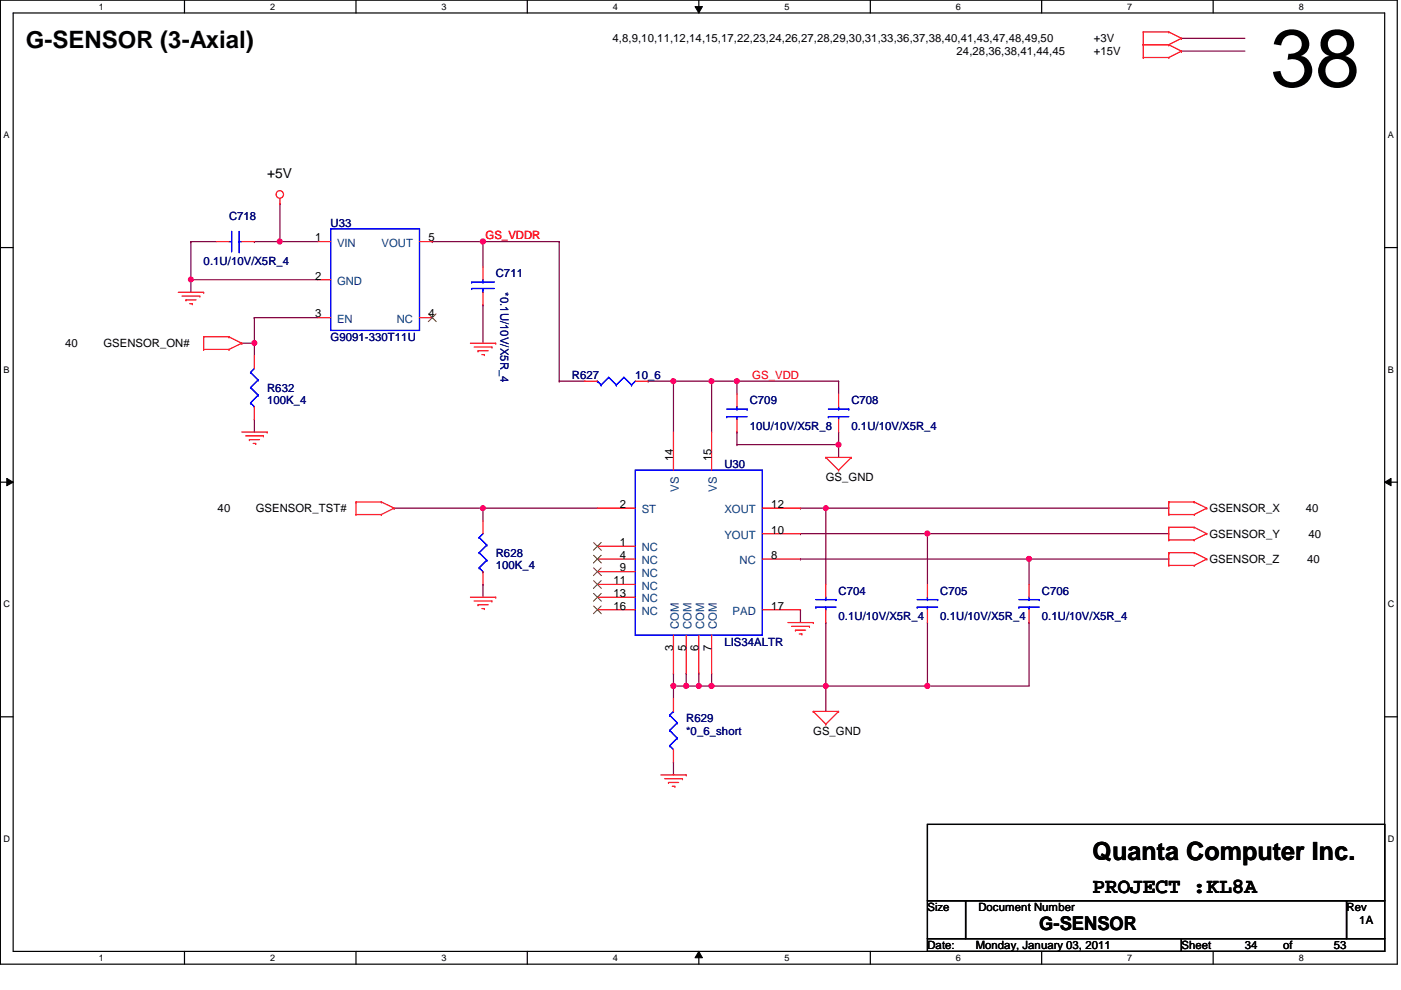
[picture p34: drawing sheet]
<svg xmlns="http://www.w3.org/2000/svg" width="297mm" height="210mm" viewBox="0 0 297 210" stroke-linecap="round" stroke-linejoin="round" font-family="sans-serif">
<defs><g id="words">
<text font-size="17.2" x="269.3" y="18.3">38</text>
<text font-size="5.3" x="231.6" y="182.4">Quanta Computer Inc.</text>
<text font-size="5.1" x="5.5" y="10.2">G-SENSOR (3-Axial)</text>
<text font-size="4.6" x="231.6" y="189.4">PROJECT :KL8A</text>
<text font-size="4" x="220.3" y="197.1">G-SENSOR</text>
<text font-size="2.9" x="56.6" y="37.7">+5V</text>
<g font-size="2.4">
<text x="129.9" y="9">4,8,9,10,11,12,14,15,17,22,23,24,26,27,28,29,30,31,33,36,37,38,40,41,43,47,48,49,50</text>
<text x="202.8" y="11.7">24,28,36,38,41,44,45</text>
<text x="231.9" y="11.7">+15V</text>
<text x="231.9" y="9">+3V</text>
<text x="66.8" y="51.2">1</text>
<text x="90.8" y="51.2">5</text>
<text x="66.8" y="59.3">2</text>
<text x="66.8" y="67.3">3</text>
<text x="90.8" y="67.3">4</text>
<text x="13.8" y="73.6">40</text>
<text x="21.9" y="73.6">GSENSOR_ON#</text>
<text x="142.7" y="97.8" transform="rotate(-90 142.7 97.8)">14</text>
<text x="150.8" y="97.8" transform="rotate(-90 150.8 97.8)">15</text>
<text x="175.1" y="101.9">GS_GND</text>
<text x="131.4" y="107.7">2</text>
<text x="163.5" y="107.7">12</text>
<text x="46.1" y="108.6">40</text>
<text x="54.2" y="108.6">GSENSOR_TST#</text>
<text x="163.5" y="113.1">10</text>
<text x="256.4" y="108.6">GSENSOR_X</text>
<text x="276.9" y="108.6">40</text>
<text x="131.4" y="115.8">1</text>
<text x="131.4" y="118.5">4</text>
<text x="163.5" y="118.5">8</text>
<text x="256.4" y="114">GSENSOR_Y</text>
<text x="256.4" y="119.4">GSENSOR_Z</text>
<text x="277.2" y="119.4">40</text>
<text x="277.4" y="114">40</text>
<text x="130.1" y="123.9">11</text>
<text x="131.4" y="121.2">9</text>
<text x="130.1" y="126.6">13</text>
<text x="130.1" y="129.2">16</text>
<text x="163.5" y="129.2">17</text>
<text x="142.7" y="137.9" transform="rotate(-90 142.7 137.9)">3</text>
<text x="145.5" y="137.9" transform="rotate(-90 145.5 137.9)">5</text>
<text x="148.1" y="137.9" transform="rotate(-90 148.1 137.9)">6</text>
<text x="150.8" y="137.9" transform="rotate(-90 150.8 137.9)">7</text>
<text x="172.4" y="155.7">GS_GND</text>
<text x="196.6" y="193.2">Size</text>
<text x="207.4" y="193.2">Document Number</text>
<text x="285.5" y="193.2">Rev</text>
<text x="288.2" y="195.8">1A</text>
<text x="196.6" y="201.2">Date:</text>
<text x="206.9" y="201.2">Monday, January 03, 2011</text>
<text x="250.5" y="201.2">Sheet</text>
<text x="263.9" y="201.2">34</text>
<text x="272" y="201.2">of</text>
<text x="282.8" y="201.2">53</text>
</g>
<g font-size="2.4" fill="#000080">
<text x="48.6" y="46.7">C718</text>
<text x="70.1" y="48">U33</text>
<text x="43.2" y="56.1">0.1U/10V/X5R_4</text>
<text x="105.1" y="58.8">C711</text>
<text x="106.1" y="62" transform="rotate(90 106.1 62)">*0.1U/10V/X5R_4</text>
<text x="70.1" y="72.3">G9091-330T11U</text>
<text x="56.6" y="83">R632</text>
<text x="121.2" y="80.3">R627</text>
<text x="134.7" y="80.3">10_6</text>
<text x="56.6" y="85.7">100K_4</text>
<text x="159" y="85.7">C709</text>
<text x="180.5" y="85.7">C708</text>
<text x="159" y="91.1">10U/10V/X5R_8</text>
<text x="180.5" y="91.1">0.1U/10V/X5R_4</text>
<text x="153.6" y="99.2">U30</text>
<text x="105.1" y="118">R628</text>
<text x="105.1" y="120.7">100K_4</text>
<text x="177.8" y="126.1">C704</text>
<text x="177.8" y="131.5">0.1U/10V/X5R_4</text>
<text x="199.3" y="126.1">C705</text>
<text x="199.3" y="131.5">0.1U/10V/X5R_4</text>
<text x="220.9" y="126.1">C706</text>
<text x="220.9" y="131.5">0.1U/10V/X5R_4</text>
<text x="153.6" y="136.9">LIS34ALTR</text>
<text x="145.5" y="153">R629</text>
<text x="145.5" y="155.7">*0_6_short</text>
</g>
<g font-size="2.4" fill="#004080">
<text x="71.5" y="52.3">VIN</text>
<text x="80.9" y="52.3">VOUT</text>
<text x="71.5" y="60.4">GND</text>
<text x="71.5" y="68.5">EN</text>
<text x="84.1" y="68.5">NC</text>
<text x="143.9" y="104.3" transform="rotate(-90 143.9 104.3)">VS</text>
<text x="152" y="104.3" transform="rotate(-90 152 104.3)">VS</text>
<text x="136.1" y="108.8">ST</text>
<text x="153.6" y="108.8">XOUT</text>
<text x="136.1" y="116.9">NC</text>
<text x="136.1" y="119.6">NC</text>
<text x="153.6" y="114.3">YOUT</text>
<text x="156.8" y="119.6">NC</text>
<text x="136.1" y="122.3">NC</text>
<text x="136.1" y="125">NC</text>
<text x="136.1" y="127.7">NC</text>
<text x="136.1" y="130.4">NC</text>
<text x="155.3" y="130.4">PAD</text>
<text x="143.9" y="133.3" transform="rotate(-90 143.9 133.3)">COM</text>
<text x="146.6" y="133.3" transform="rotate(-90 146.6 133.3)">COM</text>
<text x="149.3" y="133.3" transform="rotate(-90 149.3 133.3)">COM</text>
<text x="152" y="133.3" transform="rotate(-90 152 133.3)">COM</text>
</g>
<g font-size="2.4" fill="#f00">
<text x="103" y="50.7">GS_VDDR</text>
<text x="159.5" y="80.3">GS_VDD</text>
</g>
<g font-size="1.9">
<text x="21" y="2">1</text>
<text x="57.3" y="2">2</text>
<text x="93.6" y="2">3</text>
<text x="130" y="2">4</text>
<text x="166.3" y="2">5</text>
<text x="202.7" y="2">6</text>
<text x="239" y="2">7</text>
<text x="275.4" y="2">8</text>
<text x=".8" y="29.3">A</text>
<text x="294.3" y="29.3">A</text>
<text x=".8" y="79">B</text>
<text x="294.3" y="79">B</text>
<text x=".8" y="128.8">C</text>
<text x="294.3" y="128.8">C</text>
<text x=".8" y="178.5">D</text>
<text x="294.3" y="178.5">D</text>
<text x="21" y="203.7">1</text>
<text x="57.3" y="203.7">2</text>
<text x="93.6" y="203.7">3</text>
<text x="130" y="203.7">4</text>
<text x="166.3" y="203.7">5</text>
<text x="202.7" y="203.7">6</text>
<text x="239" y="203.7">7</text>
<text x="275.4" y="203.7">8</text>
</g>
</g></defs>
<path d="M.1 0h296.1v204.4h-296.1zM2.8 2.8h290.8v198.9h-290.8z" fill="none" stroke="#000" stroke-width=".25"/>
<g fill="#fff">
<path d="M21 .3h1v2.2h-1z"/>
<path d="M21 202h1v2.1h-1z"/>
</g>
<path d="M39.1 0v2.8M39.1 201.7v2.7" fill="none" stroke="#000" stroke-width=".25"/>
<g fill="#fff">
<path d="M57.3 .3h1v2.2h-1z"/>
<path d="M57.3 202h1v2.1h-1z"/>
</g>
<path d="M75.5 0v2.8M75.5 201.7v2.7" fill="none" stroke="#000" stroke-width=".25"/>
<g fill="#fff">
<path d="M93.6 .3h1.1v2.2h-1.1z"/>
<path d="M93.6 202h1.1v2.1h-1.1z"/>
</g>
<path d="M111.8 0v2.8M111.8 201.7v2.7" fill="none" stroke="#000" stroke-width=".25"/>
<g fill="#fff">
<path d="M130 .3h1v2.2h-1z"/>
<path d="M130 202h1v2.1h-1z"/>
</g>
<path d="M148.2 0v2.8M148.2 201.7v2.7" fill="none" stroke="#000" stroke-width=".25"/>
<path d="M147.4 1.4h1.5l-.7 1.4zM148.2 201.7l.7 1.4h-1.5z" fill="#000"/>
<path d="M147.4 1.4h1.5l-.7 1.4zM148.2 201.7l.7 1.4h-1.5z" fill="none" stroke="#000" stroke-width=".21"/>
<g fill="#fff">
<path d="M166.3 .3h1.1v2.2h-1.1z"/>
<path d="M166.3 202h1.1v2.1h-1.1z"/>
</g>
<path d="M184.5 0v2.8M184.5 201.7v2.7" fill="none" stroke="#000" stroke-width=".25"/>
<g fill="#fff">
<path d="M202.7 .3h1v2.2h-1z"/>
<path d="M202.7 202h1v2.1h-1z"/>
</g>
<path d="M220.8 0v2.8M220.8 201.7v2.7" fill="none" stroke="#000" stroke-width=".25"/>
<g fill="#fff">
<path d="M239 .3h1.1v2.2h-1.1z"/>
<path d="M239 202h1.1v2.1h-1.1z"/>
</g>
<path d="M257.2 0v2.8M257.2 201.7v2.7" fill="none" stroke="#000" stroke-width=".25"/>
<g fill="#fff">
<path d="M275.4 .3h1v2.2h-1z"/>
<path d="M275.4 202h1v2.1h-1z"/>
<path d="M.8 27.6h1.2v2.1h-1.2z"/>
<path d="M294.3 27.6h1.2v2.1h-1.2z"/>
<path d="M.8 77.3h1.2v2.2h-1.2z"/>
<path d="M294.3 77.3h1.2v2.2h-1.2z"/>
</g>
<path d="M.1 52.5h2.7M293.6 52.5h2.7" fill="none" stroke="#000" stroke-width=".25"/>
<g fill="#fff">
<path d="M.8 127.1h1.3v2.1h-1.3z"/>
<path d="M294.3 127.1h1.3v2.1h-1.3z"/>
</g>
<path d="M.1 102.2h2.7M293.6 102.2h2.7" fill="none" stroke="#000" stroke-width=".25"/>
<path d="M1.4 101.4l1.4 .8-1.4 .8zM293.6 102.2l1.3-.8v1.6z" fill="#000"/>
<path d="M1.4 101.4l1.4 .8-1.4 .8zM293.6 102.2l1.3-.8v1.6z" fill="none" stroke="#000" stroke-width=".21"/>
<g fill="#fff">
<path d="M.8 176.8h1.3v2.1h-1.3z"/>
<path d="M294.3 176.8h1.3v2.1h-1.3z"/>
</g>
<path d="M.1 152h2.7M293.6 152h2.7" fill="none" stroke="#000" stroke-width=".25"/>
<path d="M156.2 80.8h.1M156.2 80.8v2.7M177.8 80.8h.1M177.8 80.8v2.7M175.1 145.5h.1M175.1 145.5h21.5" fill="none" stroke="#800040" stroke-width=".25"/>
<circle cx="175.1" cy="145.4" r=".52" fill="#f0f"/>
<circle cx="175.1" cy="145.4" r=".52" fill="none" stroke="#f0f" stroke-width=".25"/>
<path d="M175.1 107.7h.1M175.1 107.7v16.2M169.7 129.3h.1M169.7 129.3v2.7M196.6 132h.1M196.6 132v13.5M150.9 145.5h.1M150.9 145.5h24.2M196.6 145.5h.1M196.6 145.5h21.6" fill="none" stroke="#800040" stroke-width=".25"/>
<circle cx="196.6" cy="145.4" r=".54" fill="#f0f"/>
<circle cx="196.6" cy="145.4" r=".54" fill="none" stroke="#f0f" stroke-width=".25"/>
<path d="M142.8 80.8h.1M142.8 80.8v10.8M102.4 107.7h.1M102.4 107.7v2.7M196.6 113.2h.1M196.6 113.2v10.7M150.9 142.7h.1M150.9 142.7v2.8" fill="none" stroke="#800040" stroke-width=".25"/>
<circle cx="150.8" cy="145.4" r=".54" fill="#f0f"/>
<circle cx="150.8" cy="145.4" r=".54" fill="none" stroke="#f0f" stroke-width=".25"/>
<path d="M102.4 107.7h.1M102.4 107.7h24.3M145.5 142.7h.1M145.5 142.7v2.8" fill="none" stroke="#800040" stroke-width=".25"/>
<circle cx="102.4" cy="107.7" r=".52" fill="#f0f"/>
<circle cx="102.4" cy="107.7" r=".52" fill="none" stroke="#f0f" stroke-width=".25"/>
<path d="M150.9 80.8h.1M150.9 80.8v10.8M156.2 91.6h.1M156.2 91.6v2.7M148.2 142.7h.1M148.2 142.7v2.8M175.1 145.5h.1M175.1 145.5v5.3M142.8 161.6h.1M142.8 161.6v2.7" fill="none" stroke="#800040" stroke-width=".25"/>
<circle cx="150.9" cy="80.8" r=".52" fill="#f0f"/>
<circle cx="150.9" cy="80.8" r=".52" fill="none" stroke="#f0f" stroke-width=".25"/>
<path d="M142.8 142.7h.1M142.8 145.5h.1M142.8 142.7v2.8M142.8 145.5h2.7" fill="none" stroke="#800040" stroke-width=".25"/>
<circle cx="142.8" cy="145.4" r=".54" fill="#f0f"/>
<circle cx="142.8" cy="145.4" r=".54" fill="none" stroke="#f0f" stroke-width=".25"/>
<path d="M156.2 80.8h.1M156.2 80.8h21.6M175.1 132h.1M175.1 132v13.5M142.8 145.5h.1M142.8 145.5v2.6" fill="none" stroke="#800040" stroke-width=".25"/>
<circle cx="156.2" cy="80.8" r=".52" fill="#f0f"/>
<circle cx="156.2" cy="80.8" r=".52" fill="none" stroke="#f0f" stroke-width=".25"/>
<path d="M150.9 80.8h.1M150.9 80.8h5.3M196.6 113.2h.1M196.6 113.2h51.2" fill="none" stroke="#800040" stroke-width=".25"/>
<circle cx="196.6" cy="113.1" r=".52" fill="#f0f"/>
<circle cx="196.6" cy="113.1" r=".52" fill="none" stroke="#f0f" stroke-width=".25"/>
<path d="M156.2 94.3h.1M156.2 94.3h21.6" fill="none" stroke="#800040" stroke-width=".25"/>
<circle cx="177.8" cy="94.3" r=".52" fill="#f0f"/>
<circle cx="177.8" cy="94.3" r=".52" fill="none" stroke="#f0f" stroke-width=".25"/>
<path d="M142.8 80.8h.1M142.8 80.8h8.1M177.8 91.6h.1M177.8 91.6v2.7" fill="none" stroke="#800040" stroke-width=".25"/>
<circle cx="142.8" cy="80.8" r=".52" fill="#f0f"/>
<circle cx="142.8" cy="80.8" r=".52" fill="none" stroke="#f0f" stroke-width=".25"/>
<path d="M177.8 94.3h.1M177.8 94.3v2.7M83.6 107.7h.1M83.6 107.7h18.8M169.7 113.2h.1M169.7 113.2h26.9M175.1 107.7h.1M175.1 107.7h72.7" fill="none" stroke="#800040" stroke-width=".25"/>
<circle cx="175.1" cy="107.7" r=".51" fill="#f0f"/>
<circle cx="175.1" cy="107.7" r=".51" fill="none" stroke="#f0f" stroke-width=".25"/>
<path d="M148.2 145.5h.1M148.2 145.5h2.7" fill="none" stroke="#800040" stroke-width=".25"/>
<circle cx="148.1" cy="145.4" r=".52" fill="#f0f"/>
<circle cx="148.1" cy="145.4" r=".52" fill="none" stroke="#f0f" stroke-width=".25"/>
<path d="M145.5 145.5h.1M145.5 145.5h2.7" fill="none" stroke="#800040" stroke-width=".25"/>
<circle cx="145.5" cy="145.4" r=".54" fill="#f0f"/>
<circle cx="145.5" cy="145.4" r=".54" fill="none" stroke="#f0f" stroke-width=".25"/>
<path d="M169.7 118.5h.1M169.7 118.5h78.1M218.2 118.5h.1M218.2 118.5v5.4M218.2 132h.1M218.2 132v13.5" fill="none" stroke="#800040" stroke-width=".25"/>
<circle cx="218.2" cy="118.5" r=".54" fill="#f0f"/>
<circle cx="218.2" cy="118.5" r=".54" fill="none" stroke="#f0f" stroke-width=".25"/>
<g fill="none" stroke="#800040" stroke-width=".25">
<path d="M250.5 10.8h.1M250.5 8.1h.1M250.5 10.8h13.4M250.5 8.1h13.4M102.4 51.2h.1M102.4 51.2v5.4M102.4 51.2h16.2M53.9 67.4h.1M53.9 67.4v5.4M118.6 80.8h.1M118.6 80.8h5.3M137.4 80.8h.1"/>
<path d="M137.4 80.8h5.4M169.7 107.7h.1M169.7 107.7h5.4M102.4 123.9h.1M102.4 123.9v2.7"/>
</g>
<circle cx="102.4" cy="51.2" r=".54" fill="#f0f"/>
<circle cx="102.4" cy="51.2" r=".54" fill="none" stroke="#f0f" stroke-width=".25"/>
<path d="M53.9 72.8h.1M53.9 72.8v2.6M53.9 88.9h.1M53.9 88.9v2.7" fill="none" stroke="#800040" stroke-width=".25"/>
<circle cx="53.9" cy="72.7" r=".51" fill="#f0f"/>
<circle cx="53.9" cy="72.7" r=".51" fill="none" stroke="#f0f" stroke-width=".25"/>
<path d="M40.5 51.2h.1M40.5 59.3h.1M40.5 51.2h5.4M40.5 51.2v8.1M40.5 59.3h26.9M51.3 72.8h.1M51.3 72.8h2.6M102.4 64.7h.1M102.4 64.7v8.1" fill="none" stroke="#800040" stroke-width=".25"/>
<circle cx="40.5" cy="59.3" r=".51" fill="#f0f"/>
<circle cx="40.5" cy="59.3" r=".51" fill="none" stroke="#f0f" stroke-width=".25"/>
<path d="M40.5 59.3h.1M40.5 59.3v2.7M53.9 51.2h.1M53.9 51.2h13.5M59.3 43.1h.1M59.3 51.2h.1M59.3 43.1v8.1" fill="none" stroke="#800040" stroke-width=".25"/>
<circle cx="59.3" cy="51.2" r=".52" fill="#f0f"/>
<circle cx="59.3" cy="51.2" r=".52" fill="none" stroke="#f0f" stroke-width=".25"/>
<path d="M91.6 51.2h.1M91.6 51.2h10.8M118.6 51.2h.1M118.6 51.2v29.6M53.9 67.4h.1M53.9 67.4h13.5" fill="none" stroke="#800040" stroke-width=".25"/>
<g fill="none" stroke="#f00" stroke-width=".25">
<path d="M242.4 12.2h.1M242.4 9.5h.1M242.4 6.8h.1M242.4 9.5h5.4M242.4 12.2h5.4M242.4 6.8v5.4M242.4 6.8h5.4M247.8 9.5h.1M247.8 12.2h.1M247.8 6.8h.1M247.8 9.5l2.7 1.3M247.8 6.8l2.7 1.3"/>
<path d="M250.5 10.8h.1M250.5 8.1h.1M250.5 10.8l-2.7 1.4M250.5 8.1l-2.7 1.4M45.9 51.2h2.7M51.3 51.2h2.6M59.3 43.1h.1M59.3 42.1v1M67.4 51.2h2.7M67.4 59.3h2.7M88.9 51.2h2.7M102.4 56.6v2.7"/>
<path d="M37.8 62h5.4M38.6 62.8h3.8M39.4 63.6h.1M39.4 63.6h2.2M40.2 64.4h.6M40.8 64.4h.1M42.4 62.8h.1M43.2 74.1h.1M43.2 71.4h.1M43.2 62h.1M43.2 71.4h5.4M43.2 74.1h5.4"/>
<path d="M43.2 71.4v2.7M48.6 71.4h.1M48.6 74.1h.1M48.6 71.4l2.7 1.4M51.3 72.8h.1M51.3 72.8l-2.7 1.3M53.9 75.4v2.7M67.4 67.4h2.7M88.9 67.4h2.7M99.7 72.8h5.4M100.5 73.6h3.8M101.3 74.4h.1"/>
<path d="M101.3 74.4h2.2M102.1 75.2h.6M102.4 62v2.7M102.7 75.2h.1M104.3 73.6h.1M105.1 72.8h.1M51.3 91.6h5.3M52.1 92.4h3.7M52.9 93.2h.1M52.9 93.2h2.1M53.7 94h.5M53.9 86.2v2.7"/>
<path d="M54.2 94h.1M55.8 92.4h.1M56.6 91.6h.1M123.9 80.8h2.8M134.7 80.8h2.7M142.8 91.6v8.1M150.9 91.6v8.1M156.2 83.5v2.7M156.2 88.9v2.7M175.1 97h.1M175.1 97h5.4M175.1 97l2.7 2.7"/>
<path d="M177.8 99.7h.1M177.8 83.5v2.7M177.8 88.9v2.7M180.5 97h.1M180.5 97l-2.7 2.7M75.5 109.1h.1M75.5 106.4h.1M75.5 106.4h5.4M75.5 109.1h5.4M75.5 106.4v2.7M80.9 106.4h.1M80.9 109.1h.1"/>
<path d="M80.9 106.4l2.7 1.3M83.6 107.7h.1M83.6 107.7l-2.7 1.4M102.4 110.4v2.8M126.7 115.8h8M126.7 107.7h8M126.7 118.5h8M161.6 107.7h8.1M161.6 118.5h8.1M161.6 113.2h8.1M247.8 111.8h.1M247.8 114.5h.1"/>
<path d="M247.8 106.4h.1M247.8 109.1h.1M247.8 117.2h.1M247.8 119.9h.1M247.8 106.4h5.4M247.8 109.1h5.4M247.8 111.8h5.4M247.8 106.4v2.7M247.8 111.8v2.7M247.8 117.2v2.7M247.8 114.5h5.4M247.8 117.2h5.4"/>
<path d="M247.8 119.9h5.4M253.2 111.8h.1M253.2 114.5h.1M253.2 106.4h.1M253.2 109.1h.1M253.2 117.2h.1M253.2 119.9h.1M253.2 111.8l2.7 1.4M253.2 106.4l2.7 1.3M253.2 117.2l2.7 1.3M255.9 113.2h.1M255.9 107.7h.1"/>
<path d="M255.9 118.5h.1M255.9 113.2l-2.7 1.3M255.9 107.7l-2.7 1.4M255.9 118.5l-2.7 1.4M99.7 126.6h5.4M100.5 127.4h3.8M101.3 128.2h.1M101.3 128.2h2.2M102.1 129h.6M102.4 121.2v2.7M102.7 129h.1M104.3 127.4h.1"/>
<path d="M105.1 126.6h.1M126.7 126.6h8M126.7 121.2h8M126.7 123.9h8M126.7 129.3h8M142.8 134.7v8M145.5 134.7v8M148.2 134.7v8M150.9 134.7v8M161.6 129.3h8.1M167 132h5.4M167.8 132.8h3.8"/>
<path d="M168.7 133.6h.1M168.7 133.6h2.1M169.5 134.4h.5M170 134.4h.1M171.6 132.8h.1M172.4 132h.1M175.1 123.9v2.7M175.1 129.3v2.7M196.6 123.9v2.7M196.6 129.3v2.7M218.2 123.9v2.7M218.2 129.3v2.7"/>
<path d="M142.8 148.1v2.7M142.8 158.9v2.7M172.4 150.8h.1M172.4 150.8h5.4M172.4 150.8l2.7 2.7M175.1 153.5h.1M177.8 150.8h.1M177.8 150.8l-2.7 2.7M140.1 164.3h5.4M140.9 165.1h3.8M141.7 165.9h.1M141.7 165.9h2.2"/>
<path d="M142.5 166.7h.6M143.1 166.7h.1M144.7 165.1h.1M145.5 164.3h.1"/>
<circle cx="59.3" cy="41.2" r=".79"/>
</g>
<path d="M196.6 174.8h97v16.2h-97zM196.6 191h8.1v8h-8.1zM196.6 199h53.9v2.7h-53.9zM204.7 191h80.8v8h-80.8zM250.5 199h43.1v2.7h-43.1zM285.5 191h8.1v8h-8.1z" fill="none" stroke="#000" stroke-width=".25"/>
<g fill="none" stroke="#00f" stroke-width=".25">
<path d="M48.6 51.2h.5M49.1 49.1h.1M49.1 51.2h.1M49.1 49.1v4.3M50.7 51.2h.1M50.7 53.4h.1M50.7 51.2h.6M50.7 49.1v4.3M70.1 48.5h18.8v21.6h-18.8zM100 59.8h.1M100 59.8h4.8M102.4 59.8h.1"/>
<path d="M102.4 59.3v.5M53.1 79h.1M53.1 79l1.6 1.6M53.9 78.1l-.8 .9M100 61.2h.1M100 61.2h4.8M102.4 61.2h.1M102.4 61.2v.8M53.1 82.2h.1M53.1 85.4h.1M53.1 82.2l1.6 1.6M53.1 85.4l.8 .8"/>
<path d="M53.9 86.2h.1M54.7 80.6h.1M54.7 83.8h.1M54.7 80.6l-1.6 1.6M54.7 83.8l-1.6 1.6M126.7 80.8h.1M126.7 80.8l.8 .8M127.5 81.6h.1M129.1 80h.1M129.1 80l1.6 1.6M129.1 80l-1.6 1.6M130.7 81.6h.1"/>
<path d="M132.3 80h.1M132.3 80l1.6 1.6M132.3 80l-1.6 1.6M133.9 81.6h.1M134.7 99.7h26.9v35h-26.9zM134.7 80.8l-.8 .8M154.1 88.3h.1M154.1 88.3h4.3M154.1 86.7h4.3M156.2 86.7h.1M156.2 88.3h.1M156.2 86.2v.5"/>
<path d="M156.2 88.3v.6M158.4 86.7h.1M175.6 88.3h.1M175.6 88.3h4.4M175.6 86.7h4.4M177.8 86.7h.1M177.8 88.3h.1M177.8 86.2v.5M177.8 88.3v.6M180 86.7h.1M101.6 114h.1M101.6 117.2h.1"/>
<path d="M101.6 114l1.6 1.6M101.6 117.2l1.6 1.6M102.4 113.2l-.8 .8M103.2 115.6h.1M103.2 118.8h.1M103.2 115.6l-1.6 1.6M103.2 118.8l-1.6 1.6M101.6 120.4h.1M101.6 120.4l.8 .8M102.4 121.2h.1M173 128.7h.1M173 128.7h4.2"/>
<path d="M173 127.1h4.2M175.1 127.1h.1M175.1 128.7h.1M175.1 126.6v.5M175.1 128.7v.6M177.2 127.1h.1M194.5 128.7h.1M194.5 128.7h4.3M194.5 127.1h4.3M196.6 127.1h.1M196.6 128.7h.1M196.6 126.6v.5"/>
<path d="M196.6 128.7v.6M198.8 127.1h.1M216 128.7h.1M216 128.7h4.3M216 127.1h4.3M218.2 127.1h.1M218.2 128.7h.1M218.2 126.6v.5M218.2 128.7v.6M220.3 127.1h.1M142 158.1h.1M142 154.9h.1"/>
<path d="M142 151.6h.1M142 158.1l.8 .8M142 154.9l1.6 1.6M142 151.6l1.6 1.6M142.8 150.8h.1M142.8 150.8l-.8 .8M143.6 156.5h.1M143.6 153.2h.1M143.6 156.5l-1.6 1.6M143.6 153.2l-1.6 1.7"/>
</g>
<g fill="none" stroke="#804000" stroke-width=".21">
<path d="M90.8 66.5l1.7 1.7M92.5 66.5l-1.7 1.7M125.9 115l1.6 1.7M125.9 117.7l1.6 1.7M127.5 115l-1.7 1.7M127.5 117.7l-1.7 1.7M125.9 120.4l1.6 1.6M125.9 123.1l1.6 1.7M125.9 125.8l1.6 1.7M125.9 128.5l1.6 1.6M127.5 120.4l-1.7 1.6M127.5 123.1l-1.7 1.7"/>
<path d="M127.5 125.8l-1.7 1.7M127.5 128.5l-1.7 1.6"/>
</g>
<circle cx="175.1" cy="145.4" r=".52" fill="#f0f"/>
<circle cx="175.1" cy="145.4" r=".52" fill="none" stroke="#f0f" stroke-width=".25"/>
<circle cx="196.6" cy="145.4" r=".54" fill="#f0f"/>
<circle cx="196.6" cy="145.4" r=".54" fill="none" stroke="#f0f" stroke-width=".25"/>
<circle cx="150.8" cy="145.4" r=".54" fill="#f0f"/>
<circle cx="150.8" cy="145.4" r=".54" fill="none" stroke="#f0f" stroke-width=".25"/>
<circle cx="102.4" cy="107.7" r=".52" fill="#f0f"/>
<circle cx="102.4" cy="107.7" r=".52" fill="none" stroke="#f0f" stroke-width=".25"/>
<circle cx="150.9" cy="80.8" r=".52" fill="#f0f"/>
<circle cx="150.9" cy="80.8" r=".52" fill="none" stroke="#f0f" stroke-width=".25"/>
<circle cx="142.8" cy="145.4" r=".54" fill="#f0f"/>
<circle cx="142.8" cy="145.4" r=".54" fill="none" stroke="#f0f" stroke-width=".25"/>
<circle cx="156.2" cy="80.8" r=".52" fill="#f0f"/>
<circle cx="156.2" cy="80.8" r=".52" fill="none" stroke="#f0f" stroke-width=".25"/>
<circle cx="196.6" cy="113.1" r=".52" fill="#f0f"/>
<circle cx="196.6" cy="113.1" r=".52" fill="none" stroke="#f0f" stroke-width=".25"/>
<circle cx="177.8" cy="94.3" r=".52" fill="#f0f"/>
<circle cx="177.8" cy="94.3" r=".52" fill="none" stroke="#f0f" stroke-width=".25"/>
<circle cx="142.8" cy="80.8" r=".52" fill="#f0f"/>
<circle cx="142.8" cy="80.8" r=".52" fill="none" stroke="#f0f" stroke-width=".25"/>
<circle cx="175.1" cy="107.7" r=".51" fill="#f0f"/>
<circle cx="175.1" cy="107.7" r=".51" fill="none" stroke="#f0f" stroke-width=".25"/>
<circle cx="148.1" cy="145.4" r=".52" fill="#f0f"/>
<circle cx="148.1" cy="145.4" r=".52" fill="none" stroke="#f0f" stroke-width=".25"/>
<circle cx="145.5" cy="145.4" r=".54" fill="#f0f"/>
<circle cx="145.5" cy="145.4" r=".54" fill="none" stroke="#f0f" stroke-width=".25"/>
<circle cx="218.2" cy="118.5" r=".54" fill="#f0f"/>
<circle cx="218.2" cy="118.5" r=".54" fill="none" stroke="#f0f" stroke-width=".25"/>
<circle cx="102.4" cy="51.2" r=".54" fill="#f0f"/>
<circle cx="102.4" cy="51.2" r=".54" fill="none" stroke="#f0f" stroke-width=".25"/>
<circle cx="53.9" cy="72.7" r=".51" fill="#f0f"/>
<circle cx="53.9" cy="72.7" r=".51" fill="none" stroke="#f0f" stroke-width=".25"/>
<circle cx="40.5" cy="59.3" r=".51" fill="#f0f"/>
<circle cx="40.5" cy="59.3" r=".51" fill="none" stroke="#f0f" stroke-width=".25"/>
<circle cx="59.3" cy="51.2" r=".52" fill="#f0f"/>
<circle cx="59.3" cy="51.2" r=".52" fill="none" stroke="#f0f" stroke-width=".25"/>
<use href="#words"/>
</svg>
